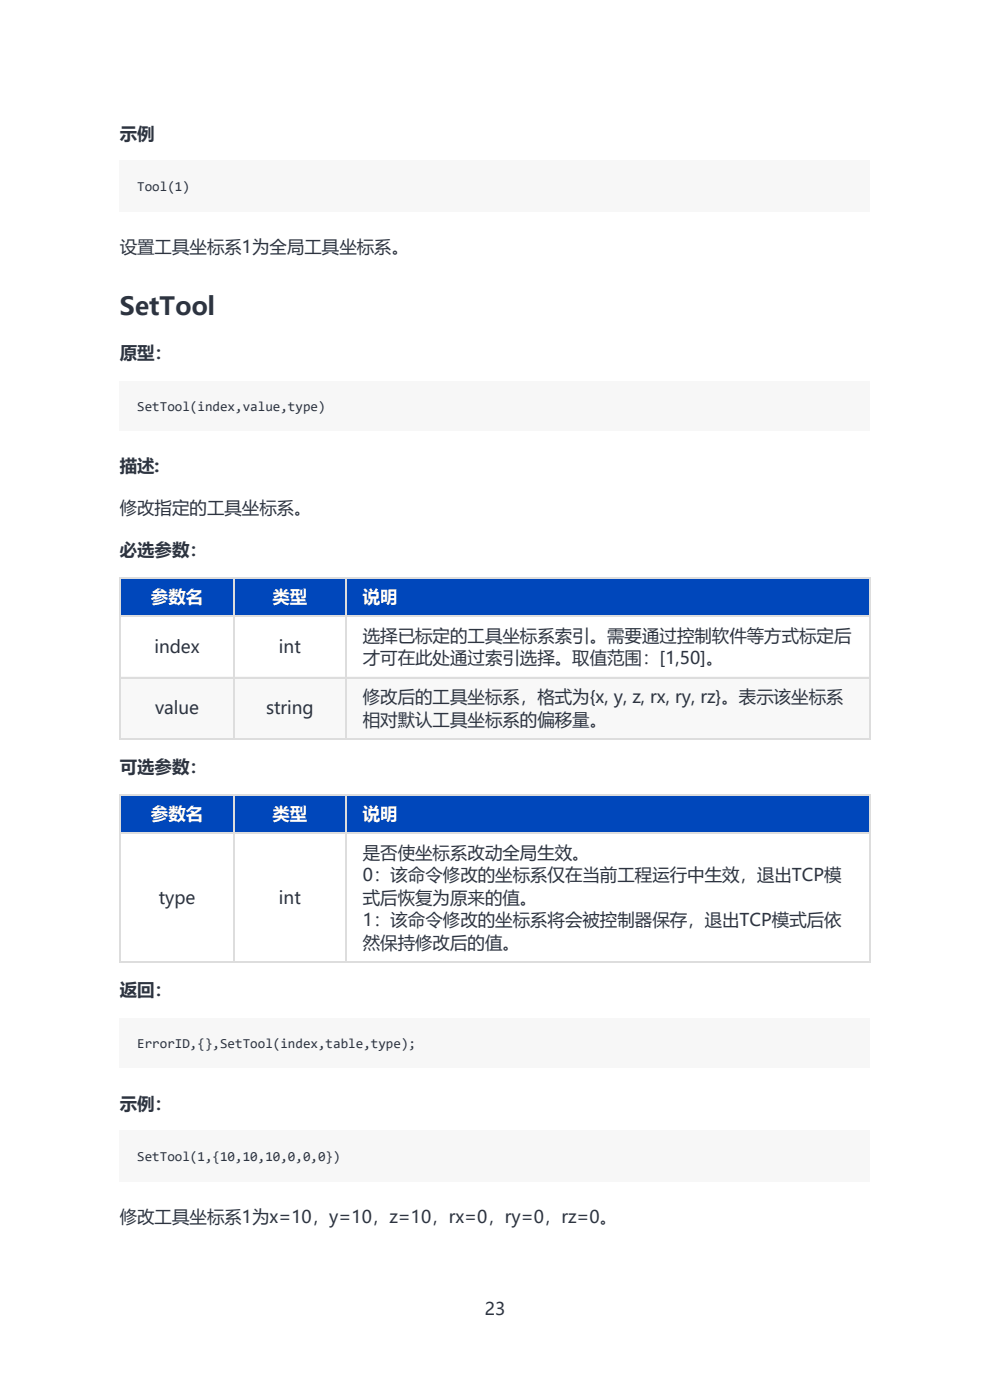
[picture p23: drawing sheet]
<svg xmlns="http://www.w3.org/2000/svg" width="210mm" height="297mm" viewBox="0 0 210 297" stroke-linecap="round" stroke-linejoin="round" font-family="sans-serif">
<defs><g id="words">
<text font-size="5.3" fill="#2d3440" x="25.4" y="66.9">SetTool</text>
<g font-size="3.7" fill="#2d3440">
<text x="25.4" y="29.6">示例</text>
<text x="25.4" y="53.7">设置工具坐标系1为全局工具坐标系。</text>
<text x="25.4" y="76.2">原型：</text>
<text x="25.4" y="100.2">描述:</text>
<text x="25.4" y="109">修改指定的工具坐标系。</text>
<text x="25.4" y="118">必选参数：</text>
<text x="77" y="136.2">选择已标定的工具坐标系索引。需要通过控制软件等方式标定后</text>
<text x="32.8" y="138.6">index</text>
<text x="59.2" y="138.6">int</text>
<text x="77" y="141">才可在此处通过索引选择。取值范围：[1,50]。</text>
<text x="77" y="149.2">修改后的工具坐标系，格式为{x, y, z, rx, ry, rz}。表示该坐标系</text>
<text x="32.9" y="151.5">value</text>
<text x="56.4" y="151.5">string</text>
<text x="77" y="153.9">相对默认工具坐标系的偏移量。</text>
<text x="25.4" y="164">可选参数：</text>
<text x="77" y="182.2">是否使坐标系改动全局生效。</text>
<text x="33.7" y="191.7">type</text>
<text x="59.2" y="191.7">int</text>
<text x="77" y="187">0：该命令修改的坐标系仅在当前工程运行中生效，退出TCP模</text>
<text x="77" y="191.7">式后恢复为原来的值。</text>
<text x="77" y="196.5">1：该命令修改的坐标系将会被控制器保存，退出TCP模式后依</text>
<text x="77" y="201.3">然保持修改后的值。</text>
<text x="25.4" y="211.3">返回：</text>
<text x="25.4" y="235.4">示例：</text>
<text x="25.4" y="259.4">修改工具坐标系1为x=10，y=10，z=10，rx=0，ry=0，rz=0。</text>
<text x="102.8" y="279">23</text>
</g>
<g font-size="3.7" fill="#fff">
<text x="32" y="128">参数名</text>
<text x="57.8" y="128">类型</text>
<text x="77" y="128">说明</text>
<text x="32" y="174">参数名</text>
<text x="57.8" y="174">类型</text>
<text x="77" y="174">说明</text>
</g>
<g font-size="2.9" fill="#2d3440">
<text x="29.1" y="40.4">Tool(1)</text>
<text x="29.1" y="87.2">SetTool(index,value,type)</text>
<text x="29.1" y="222.4">ErrorID,{},SetTool(index,table,type);</text>
<text x="29.1" y="246.2">SetTool(1,{10,10,10,0,0,0})</text>
</g>
</g></defs>
<g fill="#f7f7f7">
<path d="M25.4 34.1h159.2v10.9h-159.2z"/>
<path d="M25.4 80.9h159.2v10.6h-159.2z"/>
</g>
<path d="M25.4 122.4h24.1v8.2h-24.1z" fill="#fff"/>
<path d="M25.4 122.4h24.1v8.2h-24.1z" fill="#0047bb"/>
<path d="M49.5 122.4h23.8v8.2h-23.8z" fill="#fff"/>
<path d="M49.5 122.4h23.8v8.2h-23.8z" fill="#0047bb"/>
<path d="M73.3 122.4h111v8.2h-111z" fill="#fff"/>
<path d="M73.3 122.4h111v8.2h-111z" fill="#0047bb"/>
<g fill="#fff">
<path d="M25.4 130.6h24.1v13h-24.1z"/>
<path d="M49.5 130.6h23.8v13h-23.8z"/>
<path d="M73.3 130.6h111v13h-111z"/>
</g>
<g fill="#f8f8f8">
<path d="M25.4 143.6h24.1v13h-24.1z"/>
<path d="M49.5 143.6h23.8v13h-23.8z"/>
<path d="M73.3 143.6h111v13h-111z"/>
</g>
<path d="M25.4 130.8h159.2M25.4 122.6h159.2M25.5 122.4v34.4M49.6 122.4v34.4M73.4 122.4v34.4M184.5 122.4v34.4M25.4 143.7h159.2M25.4 156.7h159.2" fill="none" stroke="#ddd" stroke-width=".26"/>
<path d="M25.4 168.5h24.1v8.2h-24.1z" fill="#fff"/>
<path d="M25.4 168.5h24.1v8.2h-24.1z" fill="#0047bb"/>
<path d="M49.5 168.5h23.8v8.2h-23.8z" fill="#fff"/>
<path d="M49.5 168.5h23.8v8.2h-23.8z" fill="#0047bb"/>
<path d="M73.3 168.5h111v8.2h-111z" fill="#fff"/>
<path d="M73.3 168.5h111v8.2h-111z" fill="#0047bb"/>
<g fill="#fff">
<path d="M25.4 176.7h24.1v27.2h-24.1z"/>
<path d="M49.5 176.7h23.8v27.2h-23.8z"/>
<path d="M73.3 176.7h111v27.2h-111z"/>
</g>
<path d="M25.4 176.8h159.2M25.4 168.6h159.2M25.5 168.5v35.7M49.6 168.5v35.7M73.4 168.5v35.7M184.5 168.5v35.7M25.4 204h159.2" fill="none" stroke="#ddd" stroke-width=".26"/>
<g fill="#f7f7f7">
<path d="M25.4 216.1h159.2v10.6h-159.2z"/>
<path d="M25.4 239.9h159.2v10.8h-159.2z"/>
<path d="M29.1 37.8h11.1v3.5h-11.1z"/>
<path d="M29.1 84.6h39.9v3.5h-39.9z"/>
<path d="M29.1 219.8h59.2v3.4h-59.2z"/>
<path d="M29.1 243.6h43.1v3.4h-43.1z"/>
</g>
<use href="#words"/>
</svg>
